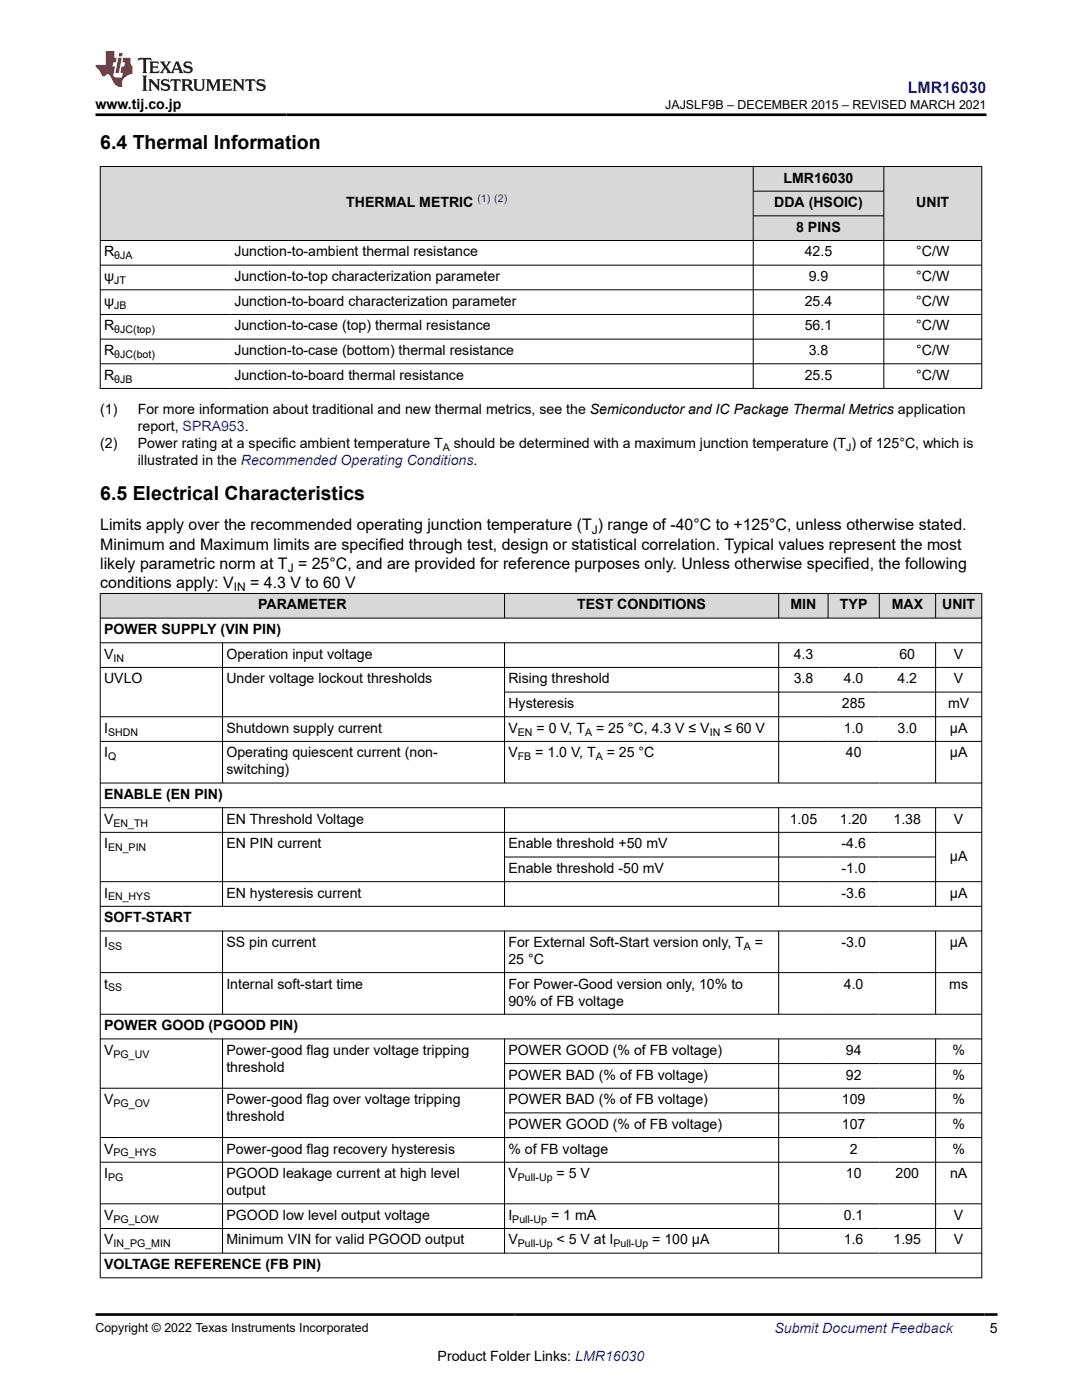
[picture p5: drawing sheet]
<svg xmlns="http://www.w3.org/2000/svg" width="216mm" height="279mm" viewBox="0 0 216 279" stroke-linecap="round" stroke-linejoin="round" font-family="sans-serif">
<defs><g id="words">
<g font-size="3.9">
<text x="20" y="29.8">6.4 Thermal Information</text>
<text x="20" y="99.7">6.5 Electrical Characteristics</text>
</g>
<text font-size="3.2" fill="#00f" x="181.1" y="18.6">LMR16030</text>
<g font-size="3.2">
<text x="20" y="105.9">Limits apply over the recommended operating junction temperature (T ) range of -40°C to +125°C, unless otherwise stated.</text>
<text x="20" y="109.7">Minimum and Maximum limits are specified through test, design or statistical correlation. Typical values represent the most</text>
<text x="20" y="113.5">likely parametric norm at T = 25°C, and are provided for reference purposes only. Unless otherwise specified, the following</text>
<text x="20" y="117.3">conditions apply: V</text>
<text x="49.9" y="117.3">= 4.3 V to 60 V</text>
</g>
<g font-size="2.8">
<text x="19" y="21.7">www.tij.co.jp</text>
<text x="69.1" y="41.3">THERMAL METRIC</text>
<text x="154.5" y="41.3">DDA (HSOIC)</text>
<text x="156.3" y="36.4">LMR16030</text>
<text x="182.8" y="41.3">UNIT</text>
<text x="158.9" y="46.3">8 PINS</text>
<text x="20.8" y="51.2">R</text>
<text x="46.8" y="51.2">Junction-to-ambient thermal resistance</text>
<text x="160.6" y="51.2">42.5</text>
<text x="182.8" y="51.2">°C/W</text>
<text x="20.8" y="56.1">ψ</text>
<text x="46.8" y="56.1">Junction-to-top characterization parameter</text>
<text x="161.4" y="56.1">9.9</text>
<text x="182.8" y="56.1">°C/W</text>
<text x="20.8" y="61">ψ</text>
<text x="20.8" y="66">R</text>
<text x="46.8" y="61">Junction-to-board characterization parameter</text>
<text x="46.8" y="66">Junction-to-case (top) thermal resistance</text>
<text x="160.6" y="61">25.4</text>
<text x="160.6" y="66">56.1</text>
<text x="182.8" y="61">°C/W</text>
<text x="182.8" y="66">°C/W</text>
<text x="20.8" y="70.9">R</text>
<text x="46.8" y="70.9">Junction-to-case (bottom) thermal resistance</text>
<text x="161.4" y="70.9">3.8</text>
<text x="182.8" y="70.9">°C/W</text>
<text x="20.8" y="75.8">R</text>
<text x="46.8" y="75.8">Junction-to-board thermal resistance</text>
<text x="160.6" y="75.8">25.5</text>
<text x="182.8" y="75.8">°C/W</text>
<text x="20" y="82.6">(1)</text>
<text x="27.5" y="82.6">For more information about traditional and new thermal metrics, see the Semiconductor and IC Package Thermal Metrics application</text>
<text x="20" y="89.4">(2)</text>
<text x="27.5" y="86">report, SPRA953.</text>
<text x="27.5" y="89.4">Power rating at a specific ambient temperature T</text>
<text x="90.6" y="89.4">should be determined with a maximum junction temperature (T ) of 125°C, which is</text>
<text x="27.5" y="92.8">illustrated in the Recommended Operating Conditions.</text>
<text x="51.5" y="121.6">PARAMETER</text>
<text x="115.2" y="121.6">TEST CONDITIONS</text>
<text x="157.7" y="121.6">MIN</text>
<text x="167.6" y="121.6">TYP</text>
<text x="177.9" y="121.6">MAX</text>
<text x="188" y="121.6">UNIT</text>
<text x="20.8" y="126.5">POWER SUPPLY (VIN PIN)</text>
<text x="20.8" y="131.5">V</text>
<text x="45.2" y="131.5">Operation input voltage</text>
<text x="158.4" y="131.5">4.3</text>
<text x="179.5" y="131.5">60</text>
<text x="190.4" y="131.5">V</text>
<text x="20.8" y="136.4">UVLO</text>
<text x="45.2" y="136.4">Under voltage lockout thresholds</text>
<text x="101.4" y="136.4">Rising threshold</text>
<text x="158.4" y="136.4">3.8</text>
<text x="168.4" y="136.4">4.0</text>
<text x="179.1" y="136.4">4.2</text>
<text x="190.4" y="136.4">V</text>
<text x="101.4" y="141.3">Hysteresis</text>
<text x="168" y="141.3">285</text>
<text x="189.2" y="141.3">mV</text>
<text x="20.8" y="146.2">I</text>
<text x="45.2" y="146.2">Shutdown supply current</text>
<text x="101.4" y="146.2">V</text>
<text x="107" y="146.2">= 0 V, T</text>
<text x="118.9" y="146.2">= 25 °C, 4.3 V ≤ V</text>
<text x="144.5" y="146.2">≤ 60 V</text>
<text x="168.4" y="146.2">1.0</text>
<text x="179.1" y="146.2">3.0</text>
<text x="189.5" y="146.2">μA</text>
<text x="20.8" y="151.2">I</text>
<text x="45.2" y="151.2">Operating quiescent current (non-</text>
<text x="45.2" y="154.5">switching)</text>
<text x="101.4" y="151.2">V</text>
<text x="106.8" y="151.2">= 1.0 V, T</text>
<text x="121.1" y="151.2">= 25 °C</text>
<text x="168.8" y="151.2">40</text>
<text x="189.5" y="151.2">μA</text>
<text x="20.8" y="159.5">ENABLE (EN PIN)</text>
<text x="20.8" y="164.4">V</text>
<text x="45.2" y="164.4">EN Threshold Voltage</text>
<text x="157.6" y="164.4">1.05</text>
<text x="167.6" y="164.4">1.20</text>
<text x="178.3" y="164.4">1.38</text>
<text x="190.4" y="164.4">V</text>
<text x="20.8" y="169.3">I</text>
<text x="45.2" y="169.3">EN PIN current</text>
<text x="101.4" y="169.3">Enable threshold +50 mV</text>
<text x="167.9" y="169.3">-4.6</text>
<text x="189.5" y="171.8">μA</text>
<text x="20.8" y="179.1">I</text>
<text x="45.2" y="179.1">EN hysteresis current</text>
<text x="101.4" y="174.2">Enable threshold -50 mV</text>
<text x="167.9" y="174.2">-1.0</text>
<text x="167.9" y="179.1">-3.6</text>
<text x="189.5" y="179.1">μA</text>
<text x="20.8" y="184.1">SOFT-START</text>
<text x="20.8" y="189">I</text>
<text x="45.2" y="189">SS pin current</text>
<text x="101.4" y="189">For External Soft-Start version only, T</text>
<text x="150.6" y="189">=</text>
<text x="167.9" y="189">-3.0</text>
<text x="189.5" y="189">μA</text>
<text x="20.8" y="197.3">t</text>
<text x="45.2" y="197.3">Internal soft-start time</text>
<text x="101.4" y="197.3">For Power-Good version only, 10% to</text>
<text x="101.4" y="192.4">25 °C</text>
<text x="168.4" y="197.3">4.0</text>
<text x="189.4" y="197.3">ms</text>
<text x="101.4" y="200.7">90% of FB voltage</text>
<text x="20.8" y="205.6">POWER GOOD (PGOOD PIN)</text>
<text x="20.8" y="210.5">V</text>
<text x="45.2" y="210.5">Power-good flag under voltage tripping</text>
<text x="45.2" y="213.9">threshold</text>
<text x="101.4" y="210.5">POWER GOOD (% of FB voltage)</text>
<text x="101.4" y="215.4">POWER BAD (% of FB voltage)</text>
<text x="168.8" y="210.5">94</text>
<text x="168.8" y="215.4">92</text>
<text x="190" y="210.5">%</text>
<text x="190" y="215.4">%</text>
<text x="20.8" y="220.4">V</text>
<text x="45.2" y="220.4">Power-good flag over voltage tripping</text>
<text x="101.4" y="220.4">POWER BAD (% of FB voltage)</text>
<text x="168" y="220.4">109</text>
<text x="190" y="220.4">%</text>
<text x="45.2" y="223.8">threshold</text>
<text x="101.4" y="225.3">POWER GOOD (% of FB voltage)</text>
<text x="168" y="225.3">107</text>
<text x="190" y="225.3">%</text>
<text x="20.8" y="230.2">V</text>
<text x="45.2" y="230.2">Power-good flag recovery hysteresis</text>
<text x="101.4" y="230.2">% of FB voltage</text>
<text x="169.6" y="230.2">2</text>
<text x="190" y="230.2">%</text>
<text x="20.8" y="235.1">I</text>
<text x="45.2" y="235.1">PGOOD leakage current at high level</text>
<text x="45.2" y="238.5">output</text>
<text x="101.4" y="235.1">V</text>
<text x="111" y="235.1">= 5 V</text>
<text x="168.8" y="235.1">10</text>
<text x="178.7" y="235.1">200</text>
<text x="189.6" y="235.1">nA</text>
<text x="20.8" y="243.4">V</text>
<text x="45.2" y="243.4">PGOOD low level output voltage</text>
<text x="101.4" y="243.4">I</text>
<text x="109.9" y="243.4">= 1 mA</text>
<text x="168.4" y="243.4">0.1</text>
<text x="190.4" y="243.4">V</text>
<text x="20.8" y="248.4">V</text>
<text x="45.2" y="248.4">Minimum VIN for valid PGOOD output</text>
<text x="101.4" y="248.4">V</text>
<text x="111" y="248.4">&lt; 5 V at I</text>
<text x="130.1" y="248.4">= 100 μA</text>
<text x="168.4" y="248.4">1.6</text>
<text x="178.3" y="248.4">1.95</text>
<text x="190.4" y="248.4">V</text>
<text x="20.8" y="253.3">VOLTAGE REFERENCE (FB PIN)</text>
<text x="197.5" y="266.1">5</text>
<text x="87.3" y="271.7">Product Folder Links: LMR16030</text>
</g>
<text font-size="2.8" fill="#00f" x="154.5" y="266.1">Submit Document Feedback</text>
<g font-size="2.5">
<text x="132.8" y="21.8">JAJSLF9B – DECEMBER 2015 – REVISED MARCH 2021</text>
<text x="19" y="265.8">Copyright © 2022 Texas Instruments Incorporated</text>
</g>
<g font-size="2.4">
<text x="118.1" y="106.5">J</text>
<text x="46.7" y="117.9">IN</text>
<text x="57.4" y="114.1">J</text>
</g>
<text font-size="2.1" fill="#00f" x="95.3" y="40.4">(1) (2)</text>
<g font-size="2.1">
<text x="22.8" y="51.8">θJA</text>
<text x="22.8" y="56.7">JT</text>
<text x="22.8" y="61.6">JB</text>
<text x="22.8" y="66.5">θJC(top)</text>
<text x="22.8" y="71.4">θJC(bot)</text>
<text x="22.8" y="76.4">θJB</text>
<text x="88.4" y="89.9">A</text>
<text x="168.8" y="89.9">J</text>
<text x="22.6" y="132">IN</text>
<text x="21.6" y="146.8">SHDN</text>
<text x="103.3" y="146.8">EN</text>
<text x="116.7" y="146.8">A</text>
<text x="141.6" y="146.8">IN</text>
<text x="21.6" y="151.7">Q</text>
<text x="103.3" y="151.7">FB</text>
<text x="118.9" y="151.7">A</text>
<text x="22.6" y="164.9">EN_TH</text>
<text x="21.6" y="169.9">EN_PIN</text>
<text x="21.6" y="179.7">EN_HYS</text>
<text x="21.6" y="189.6">SS</text>
<text x="148.4" y="189.6">A</text>
<text x="21.6" y="197.9">SS</text>
<text x="22.6" y="211.1">PG_UV</text>
<text x="22.6" y="220.9">PG_OV</text>
<text x="22.6" y="230.8">PG_HYS</text>
<text x="21.6" y="235.7">PG</text>
<text x="103.3" y="235.7">Pull-Up</text>
<text x="22.6" y="244">PG_LOW</text>
<text x="102.2" y="244">Pull-Up</text>
<text x="22.6" y="248.9">IN_PG_MIN</text>
<text x="103.3" y="248.9">Pull-Up</text>
<text x="122.4" y="248.9">Pull-Up</text>
</g>
</g></defs>
<g fill="#d8d8d8">
<path d="M20 33.2h175.9v5h-175.9z" fill-rule="evenodd"/>
<path d="M20.1 33.3h130.1v14.6h-130.1z" fill-rule="evenodd"/>
<path d="M150.4 33.3h25.9v4.8h-25.9z" fill-rule="evenodd"/>
<path d="M176.4 33.3h19.4v14.6h-19.4z" fill-rule="evenodd"/>
<path d="M150.4 38.2h25.9v4.8h-25.9z" fill-rule="evenodd"/>
<path d="M150.4 43.1h25.9v4.8h-25.9z" fill-rule="evenodd"/>
</g>
<g fill="none" stroke="#000" stroke-width=".2">
<path d="M19.9 33.2h176.1M20 33.2v44.4M150.3 33.2v44.4M150.3 38.2h26.1M176.4 33.2v44.4M195.9 33.2v44.4M19.9 48h176.1M19.9 52.9h176.1M19.9 57.8h176.1M150.3 43.1h26.1M19.9 62.8h176.1M19.9 67.7h176.1"/>
<path d="M19.9 72.6h176.1M19.9 77.5h176.1"/>
</g>
<g fill="#d8d8d8">
<path d="M20 118.4h175.9v5h-175.9z" fill-rule="evenodd"/>
<path d="M20.1 118.5h80.5v4.8h-80.5z" fill-rule="evenodd"/>
<path d="M100.7 118.5h54.6v4.8h-54.6z" fill-rule="evenodd"/>
<path d="M155.4 118.5h9.8v4.8h-9.8z" fill-rule="evenodd"/>
<path d="M165.3 118.5h10.1v4.8h-10.1z" fill-rule="evenodd"/>
<path d="M175.5 118.5h11.1v4.8h-11.1z" fill-rule="evenodd"/>
<path d="M186.8 118.5h9v4.8h-9z" fill-rule="evenodd"/>
</g>
<g fill="none" stroke="#000" stroke-width=".2">
<path d="M19.9 118.4h176.1M20 118.4v136.7M100.7 118.4v5M155.4 118.4v5M165.2 118.4v5M175.5 118.4v5M186.7 118.4v5M195.9 118.4v136.7M19.9 123.4h176.1M19.9 128.3h176.1M19.9 133.2h176.1M44.4 128.3v28"/>
<path d="M100.7 128.3v28M100.7 138.1h95.3M155.4 128.3v28M186.7 128.3v28M19.9 148h176.1M19.9 156.3h176.1M196 143h-176.1M19.9 161.2h176.1M19.9 166.1h176.1M19.9 176h176.1M44.4 161.2v19.7M100.7 161.2v19.7"/>
<path d="M100.7 171h86.1M155.4 161.2v19.7M186.7 161.2v19.7M19.9 180.9h176.1M19.9 185.8h176.1M19.9 194.1h176.1M44.4 185.8v16.7M100.7 185.8v16.7M155.4 185.8v16.7M186.7 185.8v16.7M19.9 202.4h176.1M19.9 207.3h176.1"/>
<path d="M19.9 217.2h176.1M44.4 207.3v42.9M100.7 207.3v42.9M100.7 212.3h95.3M155.4 207.3v42.9M186.7 207.3v42.9M19.9 227h176.1M19.9 231.9h176.1M100.7 222.1h95.3M19.9 240.3h176.1M19.9 245.2h176.1M19.9 250.1h176.1"/>
<path d="M19.9 255h176.1"/>
</g>
<path d="M27.7 11.6l-.2 .5 .5-.2h.6v.1v2.2l-.2 .4h1l-.2-.4v-2.2v-.1h.5l.5 .2-.1-.5zM29.8 12.3l.2 .4v1.5l-.2 .4h1.9l.1-.6a1.08 1.08 0 0 1-1.3 .2v-.7h.6l.4 .2v-.7l-.4 .2h-.6v-.5l.2-.2a1 1 0 0 1 1 .3l-.1-.5zM31.8 12.3l1 1.1-1 1.2h.9l-.2-.2 .4-.8 .5 .8-.2 .2h1.6l-.2-.2 .1-.5h1l.1 .5-.1 .2h.9l-.2-.3-.8-2h-.5l-1 2.2-.8-1.1 .9-1.1h-.8l.2 .2-.5 .6-.3-.6 .1-.2zM35.2 12.7l.4 1h-.8zM36.8 12.4a.65 .65 0 0 0-.2 .7 .65 .65 0 0 0 .6 .5l.7 .1 .1 .3a.79 .79 0 0 1-.7 .4 .79 .79 0 0 1-.7-.5l.1 .7 .2-.1a.93 .93 0 0 0 1.1 .1 .93 .93 0 0 0 .4-1 1.46 1.46 0 0 0-1.2-.6l-.1-.3a1.09 1.09 0 0 1 1.2 .2l-.2-.6-.1 .1-.6-.2zM28.4 15.1l.2 .4v2.2l-.2 .4h1l-.2-.4v-2.2l.2-.4zM29.6 15.8l.2 .4v1.5l-.2 .4h.8l-.3-.4v-1.3l1.7 1.8v-2l.2-.4h-.8l.2 .2 .1 1.1-1.2-1.3zM32.3 15.9a.65 .65 0 0 0-.2 .8 .65 .65 0 0 0 .7 .4l.6 .2 .1 .2a.79 .79 0 0 1-.7 .4 .79 .79 0 0 1-.7-.5l.1 .7 .2-.1a.93 .93 0 0 0 1.1 .1 .93 .93 0 0 0 .4-.9 1.46 1.46 0 0 0-1.2-.6l-.1-.4a1.09 1.09 0 0 1 1.2 .2l-.2-.6-.1 .1-.6-.1zM34.1 15.8l-.1 .6a.63 .63 0 0 1 .7-.3l.1 1.6-.3 .4h1l-.2-.4v-1.6a.66 .66 0 0 1 .8 .3l-.1-.6zM36.2 15.8l.2 .4v1.5l-.2 .4h.9l-.2-.2v-.7h.5l.1 .2a.79 .79 0 0 0 1.2 .6l-1-.9a.61 .61 0 0 0 .6-.6 .61 .61 0 0 0-.5-.7zM36.9 16.1h.2a.47 .47 0 0 1 .5 .1 .47 .47 0 0 1 .1 .5l-.2 .1-.6 .1zM38.5 15.8l.2 .2a2.27 2.27 0 0 0 .4 2 1.04 1.04 0 0 0 1.7-.7v-1.3l.2-.2h-.8l.2 .4v1.1a.6 .6 0 0 1-.6 .6 .6 .6 0 0 1-.6-.6v-1.1l.3-.4zM41.1 15.8l.2 .4v1.5l-.2 .4h.7l-.2-.4v-1.4l.9 1.9 .8-1.9v1.4l-.2 .4h1l-.3-.4v-1.5l.3-.4h-.8l-.7 1.5-.7-1.5zM44.3 15.8l.2 .4v1.5l-.2 .4h1.9l.1-.6a1.09 1.09 0 0 1-1.3 .2v-.7h.6l.4 .2v-.6l-.4 .2h-.6v-.6l.2-.1a1.01 1.01 0 0 1 1 .3l-.1-.6zM46.4 15.8l.3 .4v1.5l-.3 .4h.8l-.2-.4v-1.3l1.6 1.8v-2l.2-.4h-.7l.2 .2v1.1l-1.2-1.3zM49 15.8l-.1 .6a.63 .63 0 0 1 .8-.3v1.6l-.3 .4h1l-.2-.4v-1.6a.66 .66 0 0 1 .8 .3l-.1-.6zM51.4 15.9a.65 .65 0 0 0-.2 .8 .65 .65 0 0 0 .6 .4l.6 .2 .2 .2a.79 .79 0 0 1-.8 .4 .79 .79 0 0 1-.6-.5l.1 .7 .2-.1a.93 .93 0 0 0 1 .1 .93 .93 0 0 0 .5-.9 1.46 1.46 0 0 0-1.3-.6l-.1-.4a1.09 1.09 0 0 1 1.3 .2l-.2-.6-.2 .1-.5-.1z" fill="#231f20"/>
<path d="M21.1 10.2v2.8h-2.1l.1 .3 .9 1a.95 .95 0 0 0 .9 .9 .59 .59 0 0 1 .6-.4 .59 .59 0 0 1 .5 .4l.4 .7a1.59 1.59 0 0 0 2.1 1.4 1.61 1.61 0 0 1 1-2.3l1-.3-.1-1.5a1.59 1.59 0 0 1-.4-1.7h-1.4l-.2 .9h.5l-.1 .9h-.5l-.2 1v.2l.4 .1-.2 .9h-.6a.73 .73 0 0 1-1.1-.7l.3-1.5h-.5l.2-.9h.5l.2-.9h-.5v-1.3zM23.6 11.5l-.6 3.1h.7l.6-3.1zM23.8 10.6l-.1 .6h.7l.1-.6z" fill="#ed1c24"/>
<path d="M19 22.9h177.8M19 262.3h180" fill="none" stroke="#000" stroke-width=".53"/>
<use href="#words"/>
</svg>
